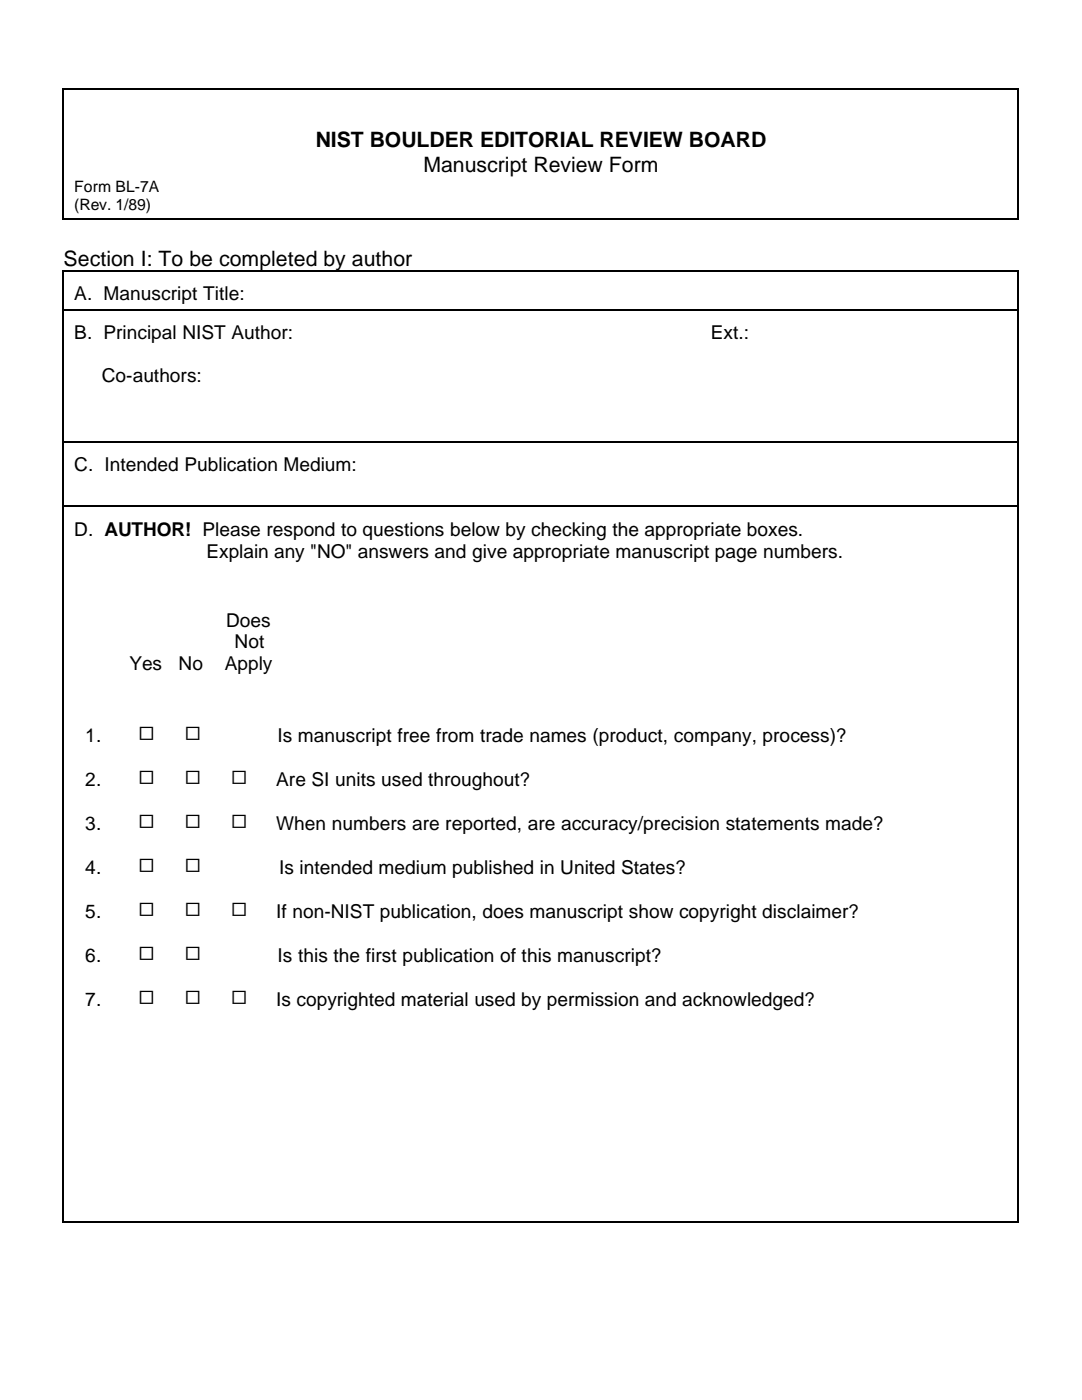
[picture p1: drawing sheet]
<svg xmlns="http://www.w3.org/2000/svg" width="216mm" height="279mm" viewBox="0 0 216 279" stroke-linecap="round" stroke-linejoin="round" font-family="sans-serif">
<defs><g id="words">
<g font-size="5.2">
<text x="27.5" y="148">9</text>
<text x="36.7" y="148">9</text>
<text x="27.5" y="156.8">9</text>
<text x="36.7" y="156.8">9</text>
<text x="46" y="156.8">9</text>
<text x="27.5" y="165.6">9</text>
<text x="36.7" y="165.6">9</text>
<text x="46" y="165.6">9</text>
<text x="27.5" y="174.4">9</text>
<text x="36.7" y="174.4">9</text>
<text x="27.5" y="183.2">9</text>
<text x="36.7" y="183.2">9</text>
<text x="46" y="183.2">9</text>
<text x="27.5" y="192">9</text>
<text x="36.7" y="192">9</text>
<text x="27.5" y="200.8">9</text>
<text x="36.7" y="200.8">9</text>
<text x="46" y="200.8">9</text>
</g>
<g font-size="4.2">
<text x="63" y="29.3">NIST BOULDER EDITORIAL REVIEW BOARD</text>
<text x="84.5" y="34.4">Manuscript Review Form</text>
<text x="12.7" y="53">Section I: To be completed by author</text>
</g>
<g font-size="3.8">
<text x="14.8" y="59.9">A. Manuscript Title:</text>
<text x="14.8" y="67.6">B. Principal NIST Author:</text>
<text x="141.8" y="67.6">Ext.:</text>
<text x="20.3" y="76.3">Co-authors:</text>
<text x="14.8" y="94.1">C. Intended Publication Medium:</text>
<text x="14.8" y="107">D. AUTHOR! Please respond to questions below by checking the appropriate boxes.</text>
<text x="41.2" y="111.4">Explain any &quot;NO&quot; answers and give appropriate manuscript page numbers.</text>
<text x="45.1" y="125.1">Does</text>
<text x="46.8" y="129.4">Not</text>
<text x="25.8" y="133.7">Yes</text>
<text x="35.7" y="133.7">No</text>
<text x="44.9" y="133.7">Apply</text>
<text x="17" y="148">1.</text>
<text x="55.4" y="148">Is manuscript free from trade names (product, company, process)?</text>
<text x="17" y="156.8">2.</text>
<text x="55.1" y="156.8">Are SI units used throughout?</text>
<text x="17" y="165.6">3.</text>
<text x="55.1" y="165.6">When numbers are reported, are accuracy/precision statements made?</text>
<text x="17" y="174.4">4.</text>
<text x="55.7" y="174.4">Is intended medium published in United States?</text>
<text x="17" y="183.2">5.</text>
<text x="55.1" y="183.2">If non-NIST publication, does manuscript show copyright disclaimer?</text>
<text x="17" y="192">6.</text>
<text x="55.4" y="192">Is this the first publication of this manuscript?</text>
<text x="17" y="200.8">7.</text>
<text x="55.1" y="200.8">Is copyrighted material used by permission and acknowledged?</text>
</g>
<g font-size="3.1">
<text x="14.8" y="38.3">Form BL-7A</text>
<text x="14.8" y="41.9">(Rev. 1/89)</text>
</g>
</g></defs>
<g fill="#000">
<path d="M12.5 17.7h.3v.3h-.3zM12.5 17.7h.3v.2h-.3zM203 17.7h.3v.3h-.3zM203 17.7h.3v.2h-.3zM12.5 43.6h.3v.3h-.3zM12.5 53.9h.3v.4h-.3zM12.5 53.9h.3v.3h-.3zM203 43.6h.3v.3h-.3zM203 53.9h.3v.4h-.3zM203 53.9h.3v.3h-.3zM12.5 61.7h.3v.4h-.3zM203 61.7h.3v.4h-.3z"/>
<path d="M12.5 88.1h.3v.4h-.3zM203 88.1h.3v.4h-.3zM12.5 100.9h.3v.4h-.3zM203 100.9h.3v.4h-.3zM12.5 243.8h.3v.2h-.3zM203 243.8h.3v.2h-.3z"/>
</g>
<g fill="none" stroke="#000" stroke-width=".25">
<path d="M12.7 18v25.6M12.8 17.8h190.2M203.2 18v25.6M12.7 54.3v7.4M12.8 43.7h190.2M12.8 54.1h190.2M203.2 54.3v7.4M12.7 62.1v26M12.8 61.8h190.2M203.2 62.1v26M12.7 88.5v12.4M12.8 88.3h190.2"/>
<path d="M203.2 88.5v12.4M12.7 101.3v142.5M12.8 101h190.2M203.2 101.3v142.5M12.8 243.9h190.2"/>
</g>
<use href="#words"/>
</svg>
